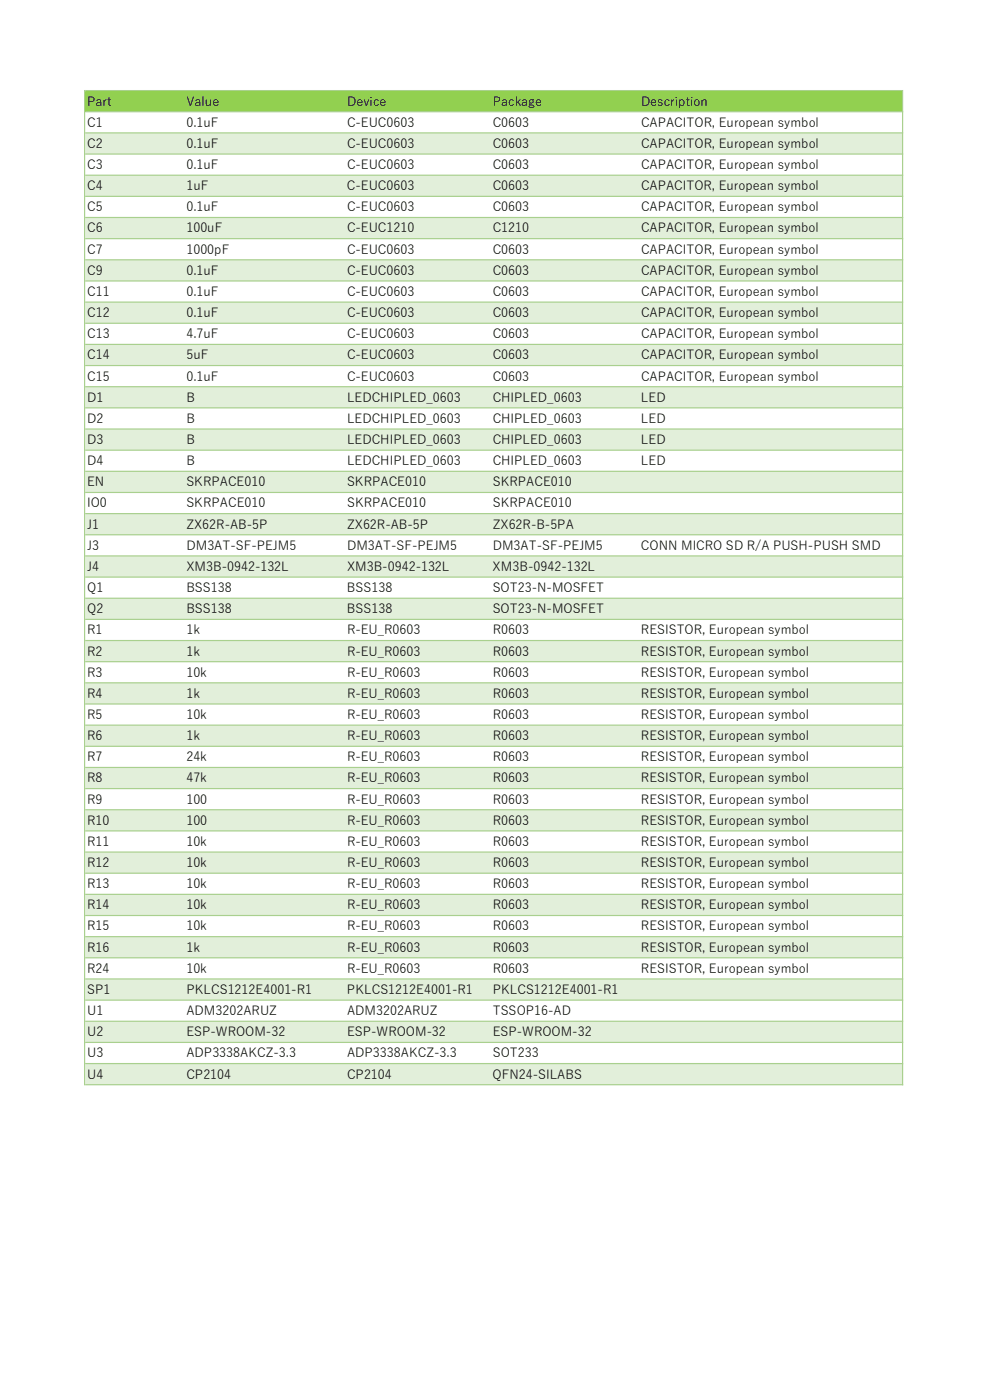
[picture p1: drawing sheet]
<svg xmlns="http://www.w3.org/2000/svg" width="210mm" height="297mm" viewBox="0 0 210 297" stroke-linecap="round" stroke-linejoin="round" font-family="sans-serif">
<defs><g id="words">
<g font-size="2.7">
<text x="18.5" y="22.4">Part</text>
<text x="39.5" y="22.4">Value</text>
<text x="73.6" y="22.4">Device</text>
<text x="104.5" y="22.4">Package</text>
<text x="136" y="22.4">Description</text>
<text x="18.5" y="26.9">C1</text>
<text x="39.5" y="26.9">0.1uF</text>
<text x="73.6" y="26.9">C-EUC0603</text>
<text x="104.5" y="26.9">C0603</text>
<text x="136" y="26.9">CAPACITOR, European symbol</text>
<text x="18.5" y="31.4">C2</text>
<text x="18.5" y="35.9">C3</text>
<text x="39.5" y="31.4">0.1uF</text>
<text x="39.5" y="35.9">0.1uF</text>
<text x="73.6" y="31.4">C-EUC0603</text>
<text x="73.6" y="35.9">C-EUC0603</text>
<text x="104.5" y="31.4">C0603</text>
<text x="104.5" y="35.9">C0603</text>
<text x="136" y="31.4">CAPACITOR, European symbol</text>
<text x="136" y="35.9">CAPACITOR, European symbol</text>
<text x="18.5" y="40.3">C4</text>
<text x="39.5" y="40.3">1uF</text>
<text x="73.6" y="40.3">C-EUC0603</text>
<text x="104.5" y="40.3">C0603</text>
<text x="136" y="40.3">CAPACITOR, European symbol</text>
<text x="18.5" y="44.8">C5</text>
<text x="39.5" y="44.8">0.1uF</text>
<text x="73.6" y="44.8">C-EUC0603</text>
<text x="104.5" y="44.8">C0603</text>
<text x="136" y="44.8">CAPACITOR, European symbol</text>
<text x="18.5" y="49.3">C6</text>
<text x="18.5" y="53.8">C7</text>
<text x="39.5" y="49.3">100uF</text>
<text x="39.5" y="53.8">1000pF</text>
<text x="73.6" y="49.3">C-EUC1210</text>
<text x="73.6" y="53.8">C-EUC0603</text>
<text x="104.5" y="53.8">C0603</text>
<text x="104.5" y="49.3">C1210</text>
<text x="136" y="53.8">CAPACITOR, European symbol</text>
<text x="136" y="49.3">CAPACITOR, European symbol</text>
<text x="18.5" y="58.3">C9</text>
<text x="39.5" y="58.3">0.1uF</text>
<text x="73.6" y="58.3">C-EUC0603</text>
<text x="104.5" y="58.3">C0603</text>
<text x="136" y="58.3">CAPACITOR, European symbol</text>
<text x="18.5" y="62.8">C11</text>
<text x="39.5" y="62.8">0.1uF</text>
<text x="73.6" y="62.8">C-EUC0603</text>
<text x="104.5" y="62.8">C0603</text>
<text x="136" y="62.8">CAPACITOR, European symbol</text>
<text x="18.5" y="67.3">C12</text>
<text x="18.5" y="71.8">C13</text>
<text x="39.5" y="67.3">0.1uF</text>
<text x="39.5" y="71.8">4.7uF</text>
<text x="73.6" y="67.3">C-EUC0603</text>
<text x="73.6" y="71.8">C-EUC0603</text>
<text x="104.5" y="67.3">C0603</text>
<text x="104.5" y="71.8">C0603</text>
<text x="136" y="67.3">CAPACITOR, European symbol</text>
<text x="136" y="71.8">CAPACITOR, European symbol</text>
<text x="18.5" y="76.2">C14</text>
<text x="39.5" y="76.2">5uF</text>
<text x="73.6" y="76.2">C-EUC0603</text>
<text x="104.5" y="76.2">C0603</text>
<text x="136" y="76.2">CAPACITOR, European symbol</text>
<text x="18.5" y="80.7">C15</text>
<text x="39.5" y="80.7">0.1uF</text>
<text x="73.6" y="80.7">C-EUC0603</text>
<text x="104.5" y="80.7">C0603</text>
<text x="136" y="80.7">CAPACITOR, European symbol</text>
<text x="18.5" y="85.2">D1</text>
<text x="18.5" y="89.7">D2</text>
<text x="39.5" y="85.2">B</text>
<text x="39.5" y="89.7">B</text>
<text x="73.6" y="85.2">LEDCHIPLED_0603</text>
<text x="73.6" y="89.7">LEDCHIPLED_0603</text>
<text x="104.5" y="85.2">CHIPLED_0603</text>
<text x="104.5" y="89.7">CHIPLED_0603</text>
<text x="136" y="85.2">LED</text>
<text x="136" y="89.7">LED</text>
<text x="18.5" y="94.2">D3</text>
<text x="39.5" y="94.2">B</text>
<text x="73.6" y="94.2">LEDCHIPLED_0603</text>
<text x="104.5" y="94.2">CHIPLED_0603</text>
<text x="136" y="94.2">LED</text>
<text x="18.5" y="98.7">D4</text>
<text x="39.5" y="98.7">B</text>
<text x="73.6" y="98.7">LEDCHIPLED_0603</text>
<text x="104.5" y="98.7">CHIPLED_0603</text>
<text x="136" y="98.7">LED</text>
<text x="18.5" y="103.2">EN</text>
<text x="18.5" y="107.7">IO0</text>
<text x="39.5" y="103.2">SKRPACE010</text>
<text x="39.5" y="107.7">SKRPACE010</text>
<text x="73.6" y="107.7">SKRPACE010</text>
<text x="73.6" y="103.2">SKRPACE010</text>
<text x="104.5" y="103.2">SKRPACE010</text>
<text x="104.5" y="107.7">SKRPACE010</text>
<text x="18.5" y="112.1">J1</text>
<text x="39.5" y="112.1">ZX62R-AB-5P</text>
<text x="73.6" y="112.1">ZX62R-AB-5P</text>
<text x="104.5" y="112.1">ZX62R-B-5PA</text>
<text x="18.5" y="116.6">J3</text>
<text x="39.5" y="116.6">DM3AT-SF-PEJM5</text>
<text x="73.6" y="116.6">DM3AT-SF-PEJM5</text>
<text x="104.5" y="116.6">DM3AT-SF-PEJM5</text>
<text x="136" y="116.6">CONN MICRO SD R/A PUSH-PUSH SMD</text>
<text x="18.5" y="121.1">J4</text>
<text x="18.5" y="125.6">Q1</text>
<text x="39.5" y="121.1">XM3B-0942-132L</text>
<text x="39.5" y="125.6">BSS138</text>
<text x="73.6" y="125.6">BSS138</text>
<text x="73.6" y="121.1">XM3B-0942-132L</text>
<text x="104.5" y="121.1">XM3B-0942-132L</text>
<text x="104.5" y="125.6">SOT23-N-MOSFET</text>
<text x="18.5" y="130.1">Q2</text>
<text x="39.5" y="130.1">BSS138</text>
<text x="73.6" y="130.1">BSS138</text>
<text x="104.5" y="130.1">SOT23-N-MOSFET</text>
<text x="18.5" y="134.6">R1</text>
<text x="39.5" y="134.6">1k</text>
<text x="73.6" y="134.6">R-EU_R0603</text>
<text x="104.5" y="134.6">R0603</text>
<text x="136" y="134.6">RESISTOR, European symbol</text>
<text x="18.5" y="139.1">R2</text>
<text x="18.5" y="143.6">R3</text>
<text x="39.5" y="139.1">1k</text>
<text x="39.5" y="143.6">10k</text>
<text x="73.6" y="139.1">R-EU_R0603</text>
<text x="73.6" y="143.6">R-EU_R0603</text>
<text x="104.5" y="139.1">R0603</text>
<text x="104.5" y="143.6">R0603</text>
<text x="136" y="139.1">RESISTOR, European symbol</text>
<text x="136" y="143.6">RESISTOR, European symbol</text>
<text x="18.5" y="148">R4</text>
<text x="39.5" y="148">1k</text>
<text x="73.6" y="148">R-EU_R0603</text>
<text x="104.5" y="148">R0603</text>
<text x="136" y="148">RESISTOR, European symbol</text>
<text x="18.5" y="152.5">R5</text>
<text x="39.5" y="152.5">10k</text>
<text x="73.6" y="152.5">R-EU_R0603</text>
<text x="104.5" y="152.5">R0603</text>
<text x="136" y="152.5">RESISTOR, European symbol</text>
<text x="18.5" y="157">R6</text>
<text x="18.5" y="161.5">R7</text>
<text x="39.5" y="157">1k</text>
<text x="39.5" y="161.5">24k</text>
<text x="73.6" y="157">R-EU_R0603</text>
<text x="73.6" y="161.5">R-EU_R0603</text>
<text x="104.5" y="157">R0603</text>
<text x="104.5" y="161.5">R0603</text>
<text x="136" y="157">RESISTOR, European symbol</text>
<text x="136" y="161.5">RESISTOR, European symbol</text>
<text x="18.5" y="166">R8</text>
<text x="39.5" y="166">47k</text>
<text x="73.6" y="166">R-EU_R0603</text>
<text x="104.5" y="166">R0603</text>
<text x="136" y="166">RESISTOR, European symbol</text>
<text x="18.5" y="170.5">R9</text>
<text x="39.5" y="170.5">100</text>
<text x="73.6" y="170.5">R-EU_R0603</text>
<text x="104.5" y="170.5">R0603</text>
<text x="136" y="170.5">RESISTOR, European symbol</text>
<text x="18.5" y="175">R10</text>
<text x="18.5" y="179.5">R11</text>
<text x="39.5" y="175">100</text>
<text x="39.5" y="179.5">10k</text>
<text x="73.6" y="175">R-EU_R0603</text>
<text x="73.6" y="179.5">R-EU_R0603</text>
<text x="104.5" y="175">R0603</text>
<text x="104.5" y="179.5">R0603</text>
<text x="136" y="175">RESISTOR, European symbol</text>
<text x="136" y="179.5">RESISTOR, European symbol</text>
<text x="18.5" y="183.9">R12</text>
<text x="39.5" y="183.9">10k</text>
<text x="73.6" y="183.9">R-EU_R0603</text>
<text x="104.5" y="183.9">R0603</text>
<text x="136" y="183.9">RESISTOR, European symbol</text>
<text x="18.5" y="188.4">R13</text>
<text x="39.5" y="188.4">10k</text>
<text x="73.6" y="188.4">R-EU_R0603</text>
<text x="104.5" y="188.4">R0603</text>
<text x="136" y="188.4">RESISTOR, European symbol</text>
<text x="18.5" y="192.9">R14</text>
<text x="18.5" y="197.4">R15</text>
<text x="39.5" y="192.9">10k</text>
<text x="39.5" y="197.4">10k</text>
<text x="73.6" y="192.9">R-EU_R0603</text>
<text x="73.6" y="197.4">R-EU_R0603</text>
<text x="104.5" y="192.9">R0603</text>
<text x="104.5" y="197.4">R0603</text>
<text x="136" y="192.9">RESISTOR, European symbol</text>
<text x="136" y="197.4">RESISTOR, European symbol</text>
<text x="18.5" y="201.9">R16</text>
<text x="39.5" y="201.9">1k</text>
<text x="73.6" y="201.9">R-EU_R0603</text>
<text x="104.5" y="201.9">R0603</text>
<text x="136" y="201.9">RESISTOR, European symbol</text>
<text x="18.5" y="206.4">R24</text>
<text x="39.5" y="206.4">10k</text>
<text x="73.6" y="206.4">R-EU_R0603</text>
<text x="104.5" y="206.4">R0603</text>
<text x="136" y="206.4">RESISTOR, European symbol</text>
<text x="18.5" y="210.9">SP1</text>
<text x="18.5" y="215.3">U1</text>
<text x="39.5" y="210.9">PKLCS1212E4001-R1</text>
<text x="39.5" y="215.3">ADM3202ARUZ</text>
<text x="73.6" y="210.9">PKLCS1212E4001-R1</text>
<text x="73.6" y="215.3">ADM3202ARUZ</text>
<text x="104.5" y="215.3">TSSOP16-AD</text>
<text x="104.5" y="210.9">PKLCS1212E4001-R1</text>
<text x="18.5" y="219.8">U2</text>
<text x="39.5" y="219.8">ESP-WROOM-32</text>
<text x="73.6" y="219.8">ESP-WROOM-32</text>
<text x="104.5" y="219.8">ESP-WROOM-32</text>
<text x="18.5" y="224.3">U3</text>
<text x="39.5" y="224.3">ADP3338AKCZ-3.3</text>
<text x="73.6" y="224.3">ADP3338AKCZ-3.3</text>
<text x="104.5" y="224.3">SOT233</text>
<text x="18.5" y="228.8">U4</text>
<text x="39.5" y="228.8">CP2104</text>
<text x="73.6" y="228.8">CP2104</text>
<text x="104.5" y="228.8">QFN24-SILABS</text>
</g>
</g></defs>
<path d="M18.1 19.4h173.4v4.3h-173.4z" fill="#92d050"/>
<path d="M18.1 28.2h173.4v4.5h-173.4zM18.1 37.2h173.4v4.5h-173.4zM18.1 46.1h173.4v4.6h-173.4zM18.1 55.1h173.4v4.5h-173.4zM18.1 64.1h173.4v4.5h-173.4zM18.1 73.1h173.4v4.5h-173.4zM18.1 82h173.4v4.6h-173.4zM18.1 91h173.4v4.5h-173.4zM18.1 100h173.4v4.5h-173.4zM18.1 109h173.4v4.5h-173.4zM18.1 117.9h173.4v4.6h-173.4zM18.1 126.9h173.4v4.5h-173.4zM18.1 135.9h173.4v4.5h-173.4zM18.1 144.9h173.4v4.5h-173.4zM18.1 153.8h173.4v4.6h-173.4zM18.1 162.8h173.4v4.5h-173.4zM18.1 171.8h173.4v4.5h-173.4zM18.1 180.8h173.4v4.5h-173.4zM18.1 189.7h173.4v4.6h-173.4zM18.1 198.7h173.4v4.5h-173.4zM18.1 207.7h173.4v4.5h-173.4zM18.1 216.7h173.4v4.5h-173.4zM18.1 225.6h173.4v4.6h-173.4z" fill-rule="evenodd" fill="#e2efda"/>
<g fill="#a9d08e">
<path d="M17.8 19.1h.3v211.2h-.3zM191.3 19.3h.3v211h-.3z" fill-rule="evenodd"/>
<path d="M18.1 19.1h173.5v.2h-173.5zM18.1 23.6h173.5v.2h-173.5zM18.1 28.1h173.5v.2h-173.5zM18.1 32.6h173.5v.2h-173.5zM18.1 37h173.5v.3h-173.5zM18.1 41.5h173.5v.3h-173.5zM18.1 46h173.5v.3h-173.5zM18.1 50.5h173.5v.3h-173.5zM18.1 55h173.5v.2h-173.5zM18.1 59.5h173.5v.2h-173.5zM18.1 64h173.5v.2h-173.5zM18.1 68.5h173.5v.2h-173.5zM18.1 72.9h173.5v.3h-173.5zM18.1 77.4h173.5v.3h-173.5zM18.1 81.9h173.5v.3h-173.5zM18.1 86.4h173.5v.3h-173.5zM18.1 90.9h173.5v.2h-173.5zM18.1 95.4h173.5v.2h-173.5zM18.1 99.9h173.5v.2h-173.5zM18.1 104.4h173.5v.2h-173.5zM18.1 108.8h173.5v.3h-173.5zM18.1 113.3h173.5v.3h-173.5zM18.1 117.8h173.5v.3h-173.5zM18.1 122.3h173.5v.3h-173.5zM18.1 126.8h173.5v.2h-173.5zM18.1 131.3h173.5v.2h-173.5zM18.1 135.8h173.5v.2h-173.5zM18.1 140.3h173.5v.2h-173.5zM18.1 144.7h173.5v.3h-173.5zM18.1 149.2h173.5v.3h-173.5zM18.1 153.7h173.5v.3h-173.5zM18.1 158.2h173.5v.3h-173.5zM18.1 162.7h173.5v.2h-173.5zM18.1 167.2h173.5v.2h-173.5zM18.1 171.7h173.5v.2h-173.5zM18.1 176.1h173.5v.3h-173.5zM18.1 180.6h173.5v.3h-173.5zM18.1 185.1h173.5v.3h-173.5zM18.1 189.6h173.5v.3h-173.5zM18.1 194.1h173.5v.3h-173.5zM18.1 198.6h173.5v.2h-173.5zM18.1 203.1h173.5v.2h-173.5zM18.1 207.6h173.5v.2h-173.5zM18.1 212h173.5v.3h-173.5zM18.1 216.5h173.5v.3h-173.5zM18.1 221h173.5v.3h-173.5zM18.1 225.5h173.5v.3h-173.5zM18.1 230h173.5v.3h-173.5z" fill-rule="evenodd"/>
</g>
<use href="#words"/>
</svg>
